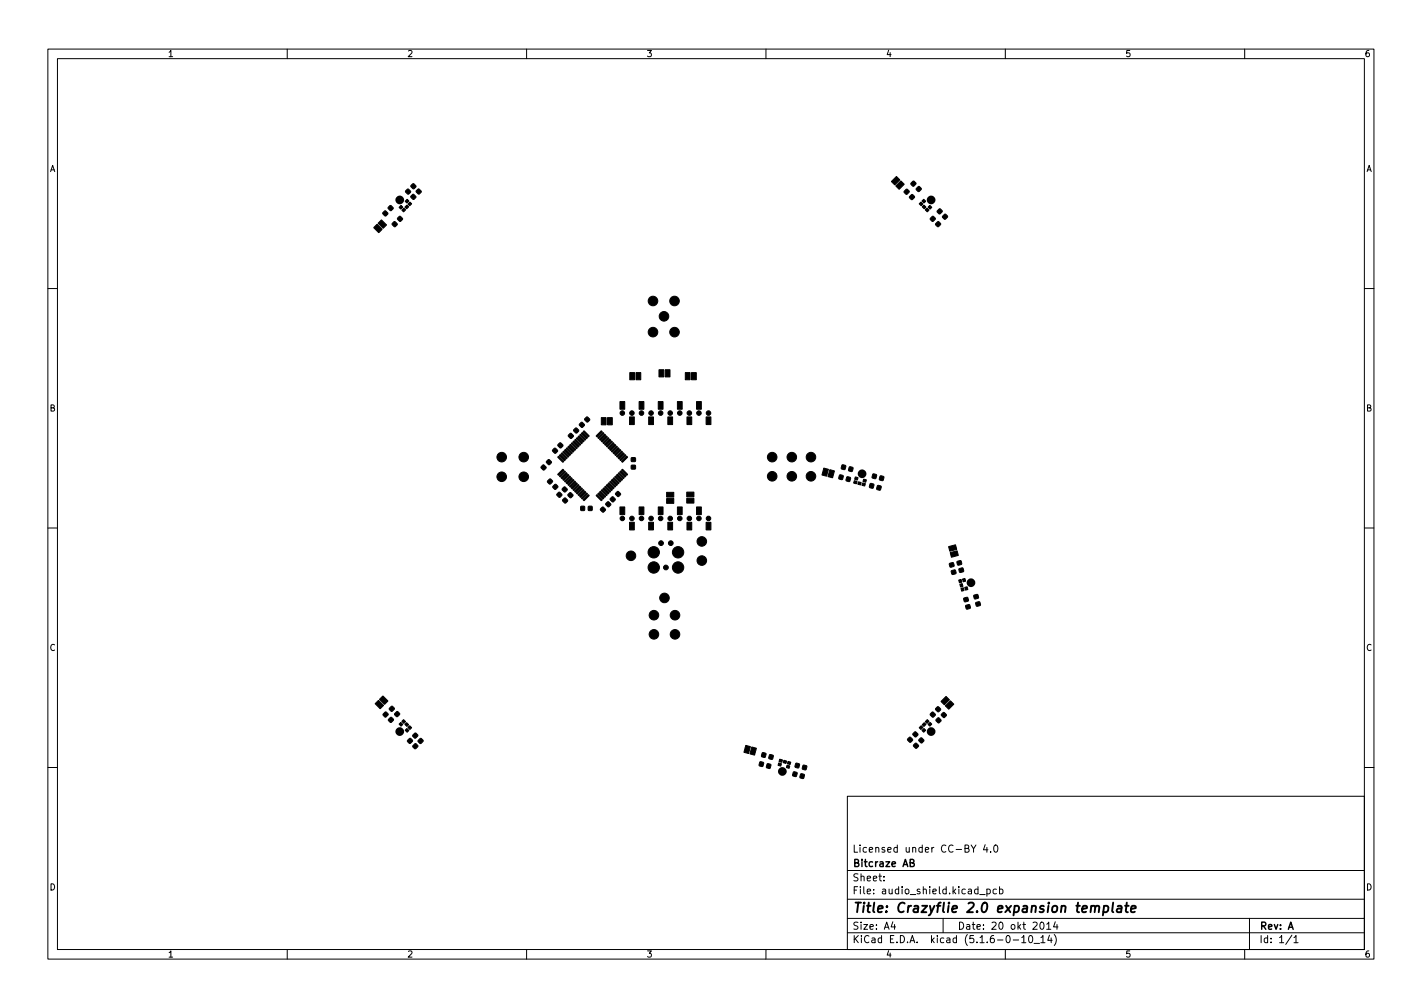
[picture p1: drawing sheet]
<svg xmlns="http://www.w3.org/2000/svg" width="297mm" height="210mm" viewBox="0 0 297 210" stroke-linecap="round" stroke-linejoin="round" font-family="sans-serif">
<defs><g id="words">
<text font-size="2.8" x="178" y="190.6">Title: Crazyflie 2.0 expansion template</text>
<g font-size="2.1">
<text x="178" y="178">Licensed under CC-BY 4.0</text>
<text x="178" y="184">Sheet:</text>
<text x="178" y="181">Bitcraze AB</text>
<text x="178" y="186.7">File: audio_shield.kicad_pcb</text>
<text x="178" y="196.9">KiCad E.D.A. kicad (5.1.6-0-10_14)</text>
<text x="178" y="194.1">Size: A4</text>
<text x="200" y="194.1">Date: 20 okt 2014</text>
<text x="263" y="194.1">Rev: A</text>
<text x="263" y="196.9">Id: 1/1</text>
</g>
<g font-size="1.8">
<text x="35" y="11.9">1</text>
<text x="85" y="11.9">2</text>
<text x="135" y="11.9">3</text>
<text x="185" y="11.9">4</text>
<text x="235" y="11.9">5</text>
<text x="285" y="11.9">6</text>
<text x="10.3" y="35.9">A</text>
<text x="285.3" y="35.9">A</text>
<text x="10.3" y="85.9">B</text>
<text x="285.3" y="85.9">B</text>
<text x="10.3" y="135.9">C</text>
<text x="285.3" y="135.9">C</text>
<text x="10.3" y="185.9">D</text>
<text x="285.3" y="185.9">D</text>
<text x="35" y="199.9">1</text>
<text x="85" y="199.9">2</text>
<text x="135" y="199.9">3</text>
<text x="185" y="199.9">4</text>
<text x="235" y="199.9">5</text>
<text x="285" y="199.9">6</text>
</g>
</g></defs>
<g fill="none" stroke="#000" stroke-width=".21">
<path d="M10 10.2h277v190.1h-277zM12 12.2h273v186.1h-273zM60 10.2v2M110 10.2v2M160 10.2v2M210 10.2v2M260 10.2v2M10 60.2h2M285 60.2h2M10 110.2h2M285 110.2h2M10 160.2h2"/>
<path d="M177 166.3h108v32h-108zM202.9 176.4l.5 .8 .5-.8M205.8 176.4l-.4 1h1M206.1 176.9v1M206.9 177.8v.1M207.7 176.6l.2-.2a.8 .8 0 0 1 .6 .8 .8 .8 0 0 1-.6 .7l-.2-.1-.1-.4zM285 160.2h2M60 198.3v2M110 198.3v2M160 198.3v2M177 194.8h108M177 191.8h108"/>
<path d="M177 187.8h108M177 181.8h108M184.6 183.8v.1M184.6 183v.1M186.5 192.5l-.4 1h1M186.9 193v1M197 191.8v3M204.6 186.8h1.2M206.1 185.7l.5-.1 .3 .3-.2 .7h-.6M206.1 185.6v1.5M208.1 185.7l-.4-.1-.3 .3 .2 .7h.5M208.8 185.7l.4-.1 .3 .3-.1 .7h-.6"/>
<path d="M208.8 185.1v1.5M210 198.3v2M211.6 196.3h1.2M213.4 195.8l.5-.5v1.5M213.4 196.8h.9M215 195.5l.2-.2a.8 .8 0 0 1 .5 .8 .8 .8 0 0 1-.5 .7l-.2-.1-.1-.4zM216 197h1.1M217.4 192.6l.2-.1a.8 .8 0 0 1 .5 .8 .8 .8 0 0 1-.5 .7 1 1 0 0 1-.2-1.4zM217.4 195.8l.5-.5v1.5M217.4 196.8h.9M218.6 193l.5-.5v1.5M218.6 194h.9"/>
<path d="M219.2 195.3l-.3 1h.9M219.6 195.8v1M220.2 195.1a1.72 1.72 0 0 1 0 2.3M220.4 192.5l-.3 1h.9M220.8 193v1M260 198.3v2M261 191.8v6.5M269.9 195.3l-1.3 1.9M270.3 195.8l.4-.5v1.5M270.3 196.8h.8"/>
</g>
<path d="M228.8 189.4a.5 .5 0 0 1 .8-.2l-.1 1.3M230.6 189.2h.8l.1 .3v.6a.66 .66 0 0 1-1 .3M230.6 189.1l-.2 2M232.5 188.5l-.2 1.7 .3 .3M233.5 189.2h.7v1.3M234.3 189.6l-.7 .1a.4 .4 0 0 0-.3 .3 .4 .4 0 0 0 .2 .5l.7-.1M235 189.1h.8M235.4 188.5l-.2 1.7v.2l.4 .1M236.3 189.8l.9-.2v-.4h-.8l-.2 1 .3 .3 .5-.1" fill="none" stroke="#000" stroke-width=".4"/>
<path d="M190.1 180.1h.7l.1-.2-.1-.3-.7-.2v1.5h.6l.2-.1 .1-.4-.4-.3" fill="none" stroke="#000" stroke-width=".3"/>
<g fill="none" stroke="#000" stroke-width=".91">
<circle cx="83.5" cy="41.7" r=".46"/>
<circle cx="194.5" cy="41.7" r=".46"/>
<circle cx="180.1" cy="98.9" r=".46"/>
<circle cx="202.8" cy="121.7" r=".46"/>
<circle cx="83.5" cy="152.7" r=".46"/>
<circle cx="194.5" cy="152.7" r=".46"/>
<circle cx="163.4" cy="161.1" r=".46"/>
</g>
<g fill="#000" stroke="#000" stroke-width=".21">
<path d="M84.8 39.8l.5-.3 .5 .6-.6 .5-.5-.5zM85.9 38.7l.5-.4 .5 .7-.6 .4-.5-.4zM87.3 39.5h.3l.4 .5-.5 .5-.6-.5zM187.3 36.8l.7 .8-1.1 1-.7-.7zM188.2 37.8l.7 .7-1.1 1-.7-.7zM188.9 39.9l.5-.4 .5 .5-.6 .6-.4-.4zM190.7 37.9l.2-.1 .5 .5-.6 .6-.6-.5zM191.4 39.3l.6-.4 .5 .6-.6 .5-.5-.4zM78.8 46.8l1 1.1-.7 .7-1-1.1zM79.7 45.9l1 1.1-.7 .7-1-1.1zM80.3 44.1l.3-.1 .4 .5-.4 .6-.7-.5zM81.4 43l.3-.1 .5 .5-.5 .6-.7-.5z"/>
<path d="M82.3 46.3h.2l.5 .5-.5 .6-.6-.6zM83.4 45.2h.3l.4 .5-.5 .5-.6-.5zM83.4 43.3l.4-.4 .3 .3-.4 .5zM83.9 43.9l.5-.4 .3 .3-.4 .4zM85 42.8l.4 .4-.5 .4-.3-.4zM84.6 42l.5-.4 .3 .4-.4 .4zM85.6 42.2l.4 .4-.4 .4-.4-.4zM85.9 40.9l.5-.3 .5 .6-.6 .5-.5-.5zM190.4 40.7l.2-.1 .5 .5-.6 .6-.6-.5zM192.4 42.2l.4 .4-.4 .4-.4-.4zM192.6 42l.4-.4 .4 .4-.4 .4zM192.6 43.2l.4-.4 .4 .4-.3 .4z"/>
<path d="M193.3 43.8l.3-.3 .5 .4-.4 .3zM194.2 42.9l.4 .4-.3 .4-.4-.5zM194.7 45.2h.3l.4 .4-.6 .6-.5-.5zM195.8 46.3h.3l.4 .5-.5 .6-.6-.5zM195.8 44l.5-.4 .5 .5-.6 .6-.4-.4zM196.9 45.1l.5-.4 .6 .5-.6 .6-.5-.4zM131.6 77.8h1v1.5h-1zM132.9 77.8h1v1.5h-1zM137.7 77.2h1v1.5h-1zM139 77.2h1v1.5h-1zM143.2 77.8h1v1.5h-1zM144.5 77.8h1v1.5h-1z"/>
<path d="M113.1 97.4l.5-.3 .5 .6-.6 .5-.5-.5zM114.5 96h.3l.4 .5-.5 .5-.6-.5zM114.8 100h.2l.4 .5-.5 .6-.6-.5zM115.8 93.6h.2l.5 .5-.5 .6-.6-.6zM116.6 95.3l1.1 1-.1 .2-1.1-1zM116.6 92.8l.5-.4 .5 .7-.6 .4-.5-.4zM116.9 95l.2-.1 1 1.1-.2 .1zM117.2 94.7l.2-.1 1 1.1-.2 .1zM116.5 99l1-1 .2 .1-1 1.1zM117.6 94.3l.2-.1 1 1.1-.2 .1zM116.9 99.4l1-1 .2 .1-1 1.1zM118.1 93.9l1.1 1-.2 .2-1.1-1z"/>
<path d="M118.2 98.7l.2 .2-1 1-.2-.2zM118.4 93.5l1.1 1-.1 .2-1.1-1zM117.6 100.1l1-1 .2 .1-1 1.1zM118.8 93.2l1.1 1-.2 .2-1-1zM117.9 100.4l1.1-1 .2 .1-1 1.1zM119 92.9l.2-.1 1 1.1-.2 .1zM118.8 90.8l.5-.3 .5 .6-.6 .5-.5-.5zM118.3 100.8l1-1 .2 .1-1 1.1zM119.4 92.6l.2-.1 1 1-.2 .2zM119.7 92.2l.2-.1 1 1.1-.2 .1zM120.2 91.8l1.1 .9-.1 .3-1.1-1zM120.2 89.4h.3l.4 .5-.5 .5-.6-.5z"/>
<path d="M120.4 91.5l.2-.1 1 1.1-.2 .1zM120.8 91.2l.2-.2 1 1.1-.2 .2zM121.1 90.8l.2-.1 1 1.1-.2 .1zM121.1 88.5l.5-.3 .5 .6-.6 .5-.5-.5zM121.5 90.4l.2-.1 1 1.1-.2 .1zM121.8 90.1l.2-.1 1 1.1-.2 .1zM122.2 87.4l.5-.4 .5 .7-.6 .4-.5-.4zM125.6 87.2h1v1.5h-1zM124.6 91l1-1 .2 .1-1 1.1zM124.9 91.3l1-1 .2 .2-1 1zM125.3 91.7l1-1 .2 .1-1 1.1zM125.6 92l1-1 .2 .2-1 1.1z"/>
<path d="M126.9 87.2h1v1.5h-1zM126 92.4l1-1 .2 .1-1 1.1zM127.3 91.8l.2 .2-1.1 1-.1-.2zM126.7 93.1l1-1 .2 .1-1 1.1zM127 93.4l1-1 .2 .2-1 1.1zM128.1 99.9l.2-.1 1 1.1-.2 .1zM127.4 93.8l1-1 .2 .1-1 1.1zM128.6 99.4l1.1 1-.2 .2-1.1-1zM128.7 93.2l.3 .2-1.1 1-.2-.2zM128.8 99.2l.2-.1 1 1.1-.2 .1zM129.1 93.5l.2 .2-1.1 1-.1-.2zM129.2 98.8l.2-.1 1 1.1-.2 .1z"/>
<path d="M129.5 83.8h1v1.6h-1zM129.4 93.9l.3 .2-1.1 1-.2-.2zM129.5 98.5l.2-.1 1 1.1-.2 .1zM129.8 94.2l.2 .2-1.1 1-.1-.2zM129.9 98.1l.2-.1 1 1.1-.2 .1zM129.2 95.6l1-1 .2 .1-1 1.1zM129.5 95.9l1-1 .2 .2-1 1zM129.9 96.3l1-1 .2 .1-1 1.1zM131.5 87h1v1.6h-1zM131.9 97.2l.8-.1v.8h-.8zM131.9 95.6h.8v.7h-.8zM133.5 83.8h1v1.6h-1z"/>
<path d="M135.5 87h1v1.6h-1zM137.5 83.8h1v1.6h-1zM139.5 87h1v1.6h-1zM141.5 83.8h1v1.6h-1zM143.5 87h1v1.6h-1zM145.5 83.8h1v1.6h-1zM147.5 87h1v1.6h-1zM172.1 97.7l1 .3-.4 1.4-1-.2zM173.3 98.1l1 .2-.4 1.5-.9-.3zM175.4 99.2l.7 .1-.2 .8-.7-.2zM175.9 97.1l.8 .1-.2 .8-.8-.2zM176.9 99.6l.8 .1-.2 .8-.8-.2z"/>
<path d="M177.4 97.5l.8 .2-.2 .8-.7-.2zM182.3 99l.8 .1-.2 .8-.7-.2zM183.9 99.4l.7 .2-.2 .7-.7-.1zM115.9 101.2l.2-.1 .5 .5-.6 .6-.6-.5zM116.4 103.1l.5-.3 .5 .6-.6 .5-.5-.5zM117.5 102l.5-.4 .5 .7-.6 .4-.5-.4zM117.6 104.3l.5-.3 .5 .6-.6 .5-.5-.5zM119 102.9h.3l.4 .5-.5 .5-.6-.5zM118.7 101.1l1-1 .2 .1-1 1.1zM119 101.5l1-1 .2 .1-1 1.1zM119.4 101.8l1-1 .2 .2-1 1zM119.7 102.2l1-1 .2 .1-1 1.1z"/>
<path d="M121.1 101.5l.2 .2-1.1 1.1-.1-.3zM120.4 102.9l1-1 .2 .1-1 1.1zM121.8 102.3l.2 .2-1.1 1-.1-.3zM121.3 105.7l.8 .1v.8l-.8-.1zM121.1 103.6l1-1 .2 .1-1 1.1zM121.5 103.9l1-1 .2 .2-1 1.1zM121.8 104.3l1-1 .3 .1-1.1 1.1zM122.9 105.7h.8v.9h-.8zM124.6 103.4l.2-.1 1 1.1-.2 .1zM125 103l1.1 1-.1 .2-1.1-1zM125.3 102.7l.2-.1 1 1.1-.2 .1zM125.6 102.4l.2-.2 1 1.1-.2 .2z"/>
<path d="M125.5 106.2l.5-.3 .5 .6-.6 .5-.5-.5zM126.1 101.9l1.1 1-.1 .2-1.1-1zM126.4 101.5l1.1 1-.1 .3-1.1-1zM126.8 101.2l1.1 1-.1 .2-1.1-1zM126.9 104.8h.3l.4 .5-.5 .5-.6-.5zM127 100.9l.2-.1 1 1.1-.2 .1zM127.4 100.6l.2-.1 1 1.1-.2 .1zM127.7 100.2l.2-.1 1.1 1.1-.3 .1zM127.5 104.1l.5-.4 .5 .7-.6 .4-.4-.4zM128.9 102.7l.3-.1 .4 .5-.4 .6-.6-.5zM129.5 105.8h1v1.6h-1zM131.5 109h1v1.6h-1z"/>
<path d="M133.5 105.8h1v1.6h-1zM135.5 109h1v1.6h-1zM137.5 105.8h1v1.6h-1zM139.2 102.8h1.6v1h-1.6zM139.2 104.1h1.6v1h-1.6zM139.5 109h1v1.6h-1zM141.5 105.8h1v1.6h-1zM143.5 104h1.4v1h-1.4zM143.5 102.7h1.4v1h-1.4zM143.5 109h1v1.6h-1zM145.5 105.8h1v1.6h-1zM147.5 109h1v1.6h-1z"/>
<path d="M178.4 100.4l.6 .1-.1 .5-.6-.1zM178.7 99.6l.5 .1-.1 .5-.6-.1zM179.3 100.6l.6 .2-.1 .5-.6-.2zM180.2 100.8l.6 .2-.2 .5-.5-.2zM180.4 100l.6 .2-.2 .5-.5-.2zM181.8 101l.7 .1-.2 .8-.7-.2zM183.3 101.4l.8 .1-.2 .8-.8-.2zM198.3 117.6l.8-.1 .2 .7-.8 .2zM198.8 119.2l.7-.2 .2 .7-.8 .2zM198.1 114.1l1.5-.4 .3 1-1.5 .4zM198.5 115.4l1.4-.4 .3 1-1.5 .4zM199.9 117.2l.8-.1 .2 .7-.8 .2z"/>
<path d="M200.3 118.7l.8-.1 .2 .7-.8 .2zM200.3 121.1l.5-.1 .1 .6-.5 .1zM200.5 122l.5-.1 .2 .5-.6 .2zM200.7 122.9l.5-.2 .2 .6-.5 .1zM201.1 120.9l.5-.1 .1 .5-.5 .2zM201.5 122.6l.5-.1 .2 .6-.5 .1zM201.3 124.9l.8-.2 .2 .7-.8 .3zM201.8 126.4l.7-.2 .2 .8-.8 .2zM203.4 124.3l.8-.2 .2 .7-.8 .3zM203.9 125.8l.7-.2 .2 .8-.8 .2zM78.4 146.9l.7-.7 1 1.1-.7 .7zM79.3 146l.7-.7 1 1.1-.7 .7z"/>
<path d="M80.4 148.7h.3l.4 .4-.6 .6-.5-.5zM81.2 150.2l.5-.4 .5 .5-.6 .6-.5-.4zM81.4 147.9l.5-.5 .5 .6-.6 .5-.5-.4zM82.5 149l.5-.4 .5 .5-.6 .6-.5-.4zM83.4 151.2l.3-.4 .4 .5-.3 .3zM84.3 150.2l.4 .5-.3 .3-.5-.4zM84.9 150.9l.5 .4-.4 .4-.4-.4zM84.6 152.5l.4-.4 .4 .4-.3 .4zM85.2 154.6l.5-.5 .5 .6-.6 .5-.5-.4zM85.2 151.9l.4-.4 .4 .4-.4 .4zM86.6 153.1h.3l.4 .4-.6 .6-.5-.5zM86.6 155.3h.3l.4 .5-.5 .6-.6-.5z"/>
<path d="M87.4 154.6l.5-.4 .5 .5-.6 .6-.5-.4zM155.8 155.6l1 .3-.4 1.4-1-.2zM157 156l1 .2-.4 1.5-.9-.3zM158.7 159.1l.8 .1-.2 .8-.7-.2zM159.2 157.2l.8 .1-.2 .8-.7-.2zM160.3 159.5l.7 .2-.2 .7-.7-.1zM160.8 157.6l.7 .2-.2 .7-.7-.1zM162.7 159.3l.5 .2-.1 .5-.6-.2zM162.9 158.5l.5 .2-.1 .5-.6-.2zM163.7 158.7l.6 .2-.1 .5-.6-.2zM164.4 159.8l.6 .1-.2 .5-.5-.1zM164.6 159l.6 .1-.1 .5-.6-.1z"/>
<path d="M166.2 159.4l.8 .1-.2 .8-.7-.2zM167.8 159.8l.7 .2-.2 .7-.7-.1zM189.6 154.3l.5-.4 .5 .6-.5 .5-.5-.5zM190.7 153.2l.5-.4 .6 .6-.6 .5-.5-.5zM190.9 155.5l.5-.3 .5 .6-.6 .5-.5-.5zM192.4 151.5l.4 .4-.4 .4-.4-.4zM192 154.4l.5-.4 .5 .7-.6 .4-.5-.4zM192.6 152.5l.4-.4 .4 .4-.4 .4zM193.1 150.9l.3 .4-.4 .4-.4-.4zM193.7 150.2l.4 .4-.5 .4-.3-.3zM193.9 151.3l.4-.5 .3 .4-.4 .4zM194.4 149l.5-.3 .5 .6-.6 .5-.5-.5z"/>
<path d="M195.8 147.6h.3l.4 .5-.5 .5-.6-.5zM195.9 149.9h.2l.5 .5-.5 .6-.6-.6zM197 148.8h.3l.4 .5-.5 .5-.6-.5zM196.6 146.5l1-1.1 .7 .7-1 1.1zM198.5 146.3l.7 .7-1 1.1-.7-.7zM165.7 161.2l.8 .1-.2 .8-.7-.2zM167.3 161.6l.7 .2-.2 .7-.7-.1z"/>
<circle cx="83.5" cy="41.7" r=".25"/>
<circle cx="194.5" cy="41.7" r=".25"/>
<circle cx="136.4" cy="62.8" r="1"/>
<circle cx="136.4" cy="69.3" r="1"/>
<circle cx="138.7" cy="66" r="1"/>
<circle cx="140.9" cy="62.8" r="1"/>
<circle cx="140.9" cy="69.3" r="1"/>
<circle cx="104.8" cy="99.5" r="1"/>
<circle cx="104.8" cy="95.4" r="1"/>
<circle cx="109.4" cy="99.5" r="1"/>
<circle cx="109.4" cy="95.4" r="1"/>
<circle cx="130" cy="86.2" r=".47"/>
<circle cx="132" cy="86.2" r=".47"/>
<circle cx="134" cy="86.2" r=".47"/>
<circle cx="136" cy="86.2" r=".47"/>
<circle cx="138" cy="86.2" r=".47"/>
<circle cx="140" cy="86.2" r=".47"/>
<circle cx="142" cy="86.2" r=".47"/>
<circle cx="144" cy="86.2" r=".47"/>
<circle cx="146" cy="86.2" r=".47"/>
<circle cx="148" cy="86.2" r=".47"/>
<circle cx="161.3" cy="95.4" r="1"/>
<circle cx="161.3" cy="99.4" r="1"/>
<circle cx="165.4" cy="95.4" r="1"/>
<circle cx="165.4" cy="99.4" r="1"/>
<circle cx="169.4" cy="95.4" r="1"/>
<circle cx="169.4" cy="99.4" r="1"/>
<circle cx="180.1" cy="98.9" r=".25"/>
<circle cx="130" cy="108.2" r=".47"/>
<circle cx="131.8" cy="116" r="1"/>
<circle cx="132" cy="108.2" r=".47"/>
<circle cx="134" cy="108.2" r=".47"/>
<circle cx="136" cy="108.2" r=".47"/>
<circle cx="136.6" cy="118.5" r="1.19"/>
<circle cx="136.6" cy="115.3" r="1.19"/>
<circle cx="138" cy="108.2" r=".47"/>
<circle cx="138.1" cy="113.4" r=".5"/>
<circle cx="139.1" cy="118.5" r=".5"/>
<circle cx="140" cy="108.2" r=".47"/>
<circle cx="140.1" cy="113.4" r=".5"/>
<circle cx="141.6" cy="115.3" r="1.19"/>
<circle cx="141.6" cy="118.5" r="1.19"/>
<circle cx="142" cy="108.2" r=".47"/>
<circle cx="144" cy="108.2" r=".47"/>
<circle cx="146" cy="108.2" r=".47"/>
<circle cx="146.6" cy="117" r="1"/>
<circle cx="146.6" cy="113" r="1"/>
<circle cx="148" cy="108.2" r=".47"/>
<circle cx="136.6" cy="132.4" r="1"/>
<circle cx="136.6" cy="128.4" r="1"/>
<circle cx="138.8" cy="124.8" r="1"/>
<circle cx="141" cy="132.4" r="1"/>
<circle cx="141" cy="128.4" r="1"/>
<circle cx="202.8" cy="121.7" r=".25"/>
<circle cx="83.5" cy="152.7" r=".25"/>
<circle cx="194.5" cy="152.7" r=".25"/>
<circle cx="163.4" cy="161.1" r=".25"/>
</g>
<use href="#words"/>
</svg>
